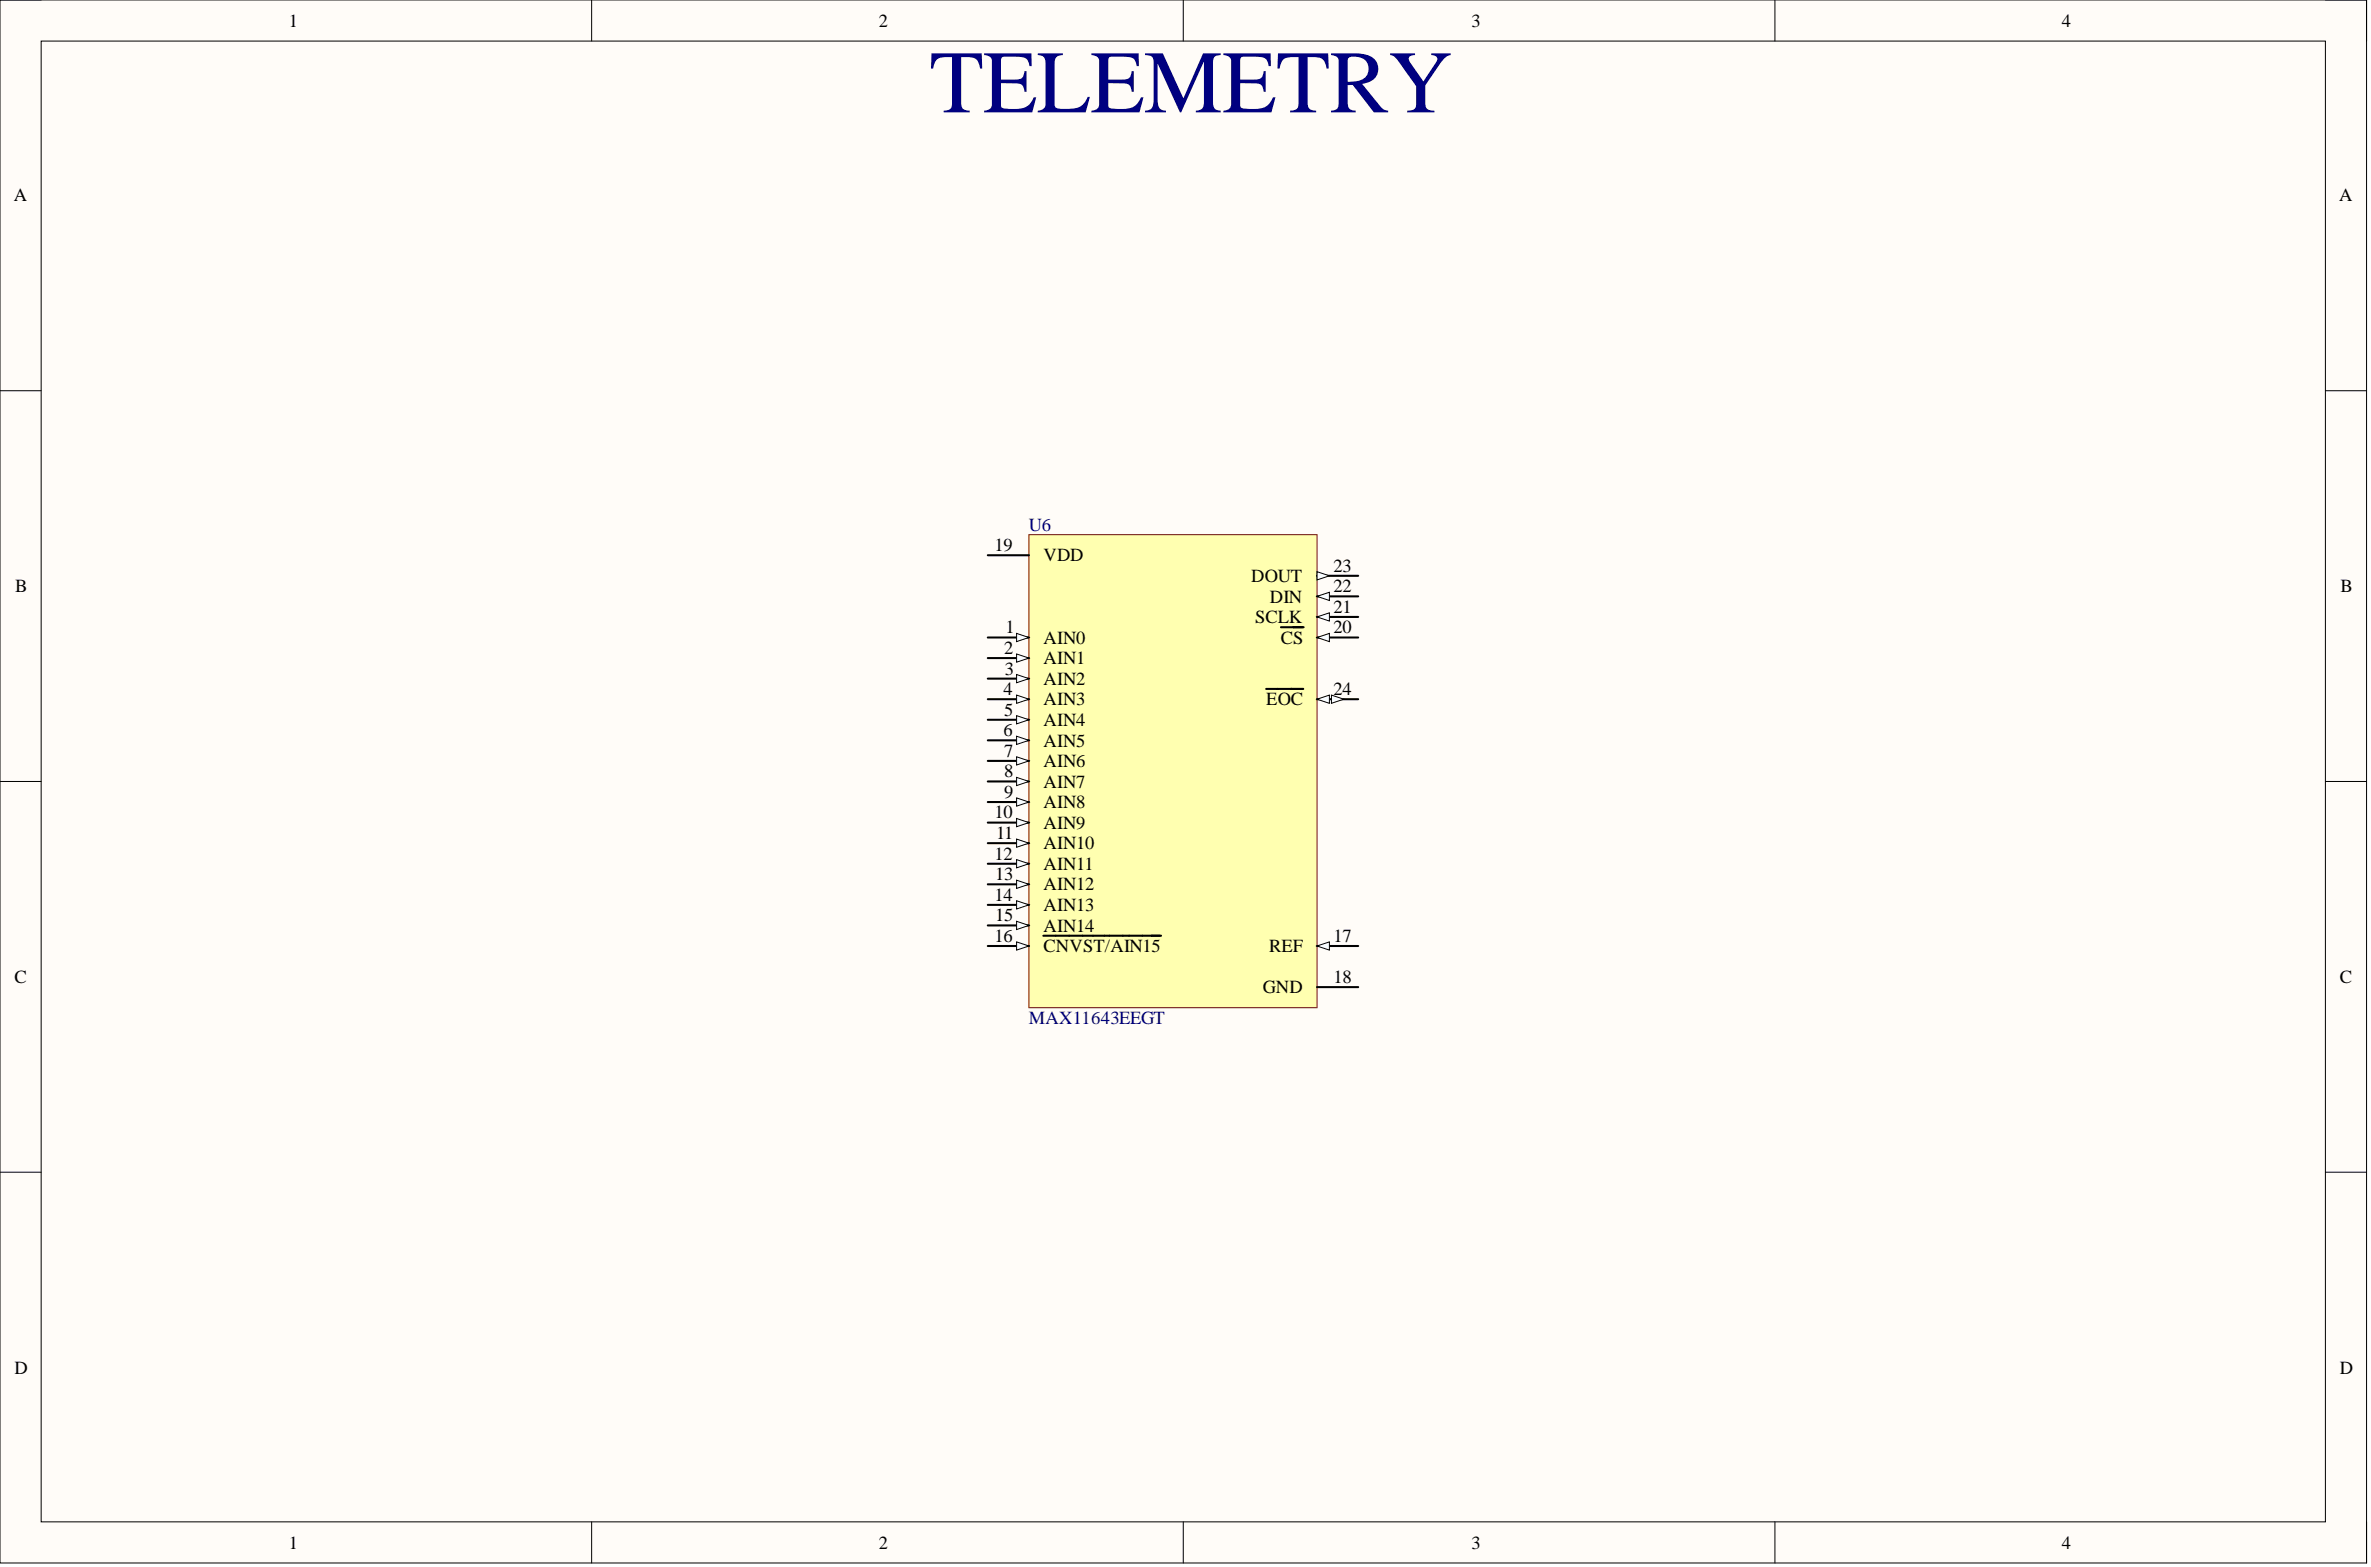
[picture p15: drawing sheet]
<svg xmlns="http://www.w3.org/2000/svg" width="292mm" height="193mm" viewBox="0 0 292 193" stroke-linecap="round" stroke-linejoin="round" font-family="sans-serif">
<defs><g id="words">
<text font-size="11" fill="#000080" x="114.5" y="13.8">TELEMETRY</text>
<g font-size="2.3">
<text x="35.6" y="3.3">1</text>
<text x="108.3" y="3.3">2</text>
<text x="181.3" y="3.3">3</text>
<text x="254" y="3.3">4</text>
<text x="1.7" y="24.8">A</text>
<text x="288.2" y="24.8">A</text>
<text x="122.5" y="67.9">19</text>
<text x="128.5" y="69.1">VDD</text>
<text x="154.1" y="71.7">DOUT</text>
<text x="164.3" y="70.4">23</text>
<text x="1.9" y="72.9">B</text>
<text x="123.9" y="78">1</text>
<text x="154.6" y="76.7">SCLK</text>
<text x="156.4" y="74.2">DIN</text>
<text x="164.3" y="72.9">22</text>
<text x="164.3" y="75.5">21</text>
<text x="164.3" y="78">20</text>
<text x="288.3" y="72.9">B</text>
<text x="123.7" y="80.5">2</text>
<text x="123.8" y="83.1">3</text>
<text x="128.5" y="79.3">AIN0</text>
<text x="128.5" y="81.8">AIN1</text>
<text x="157.8" y="79.3">CS</text>
<text x="123.6" y="85.6">4</text>
<text x="123.7" y="88.1">5</text>
<text x="128.5" y="84.3">AIN2</text>
<text x="128.5" y="86.9">AIN3</text>
<text x="128.5" y="89.4">AIN4</text>
<text x="156" y="86.9">EOC</text>
<text x="164.3" y="85.6">24</text>
<text x="123.6" y="90.7">6</text>
<text x="123.7" y="93.2">7</text>
<text x="123.7" y="95.7">8</text>
<text x="128.5" y="91.9">AIN5</text>
<text x="128.5" y="94.5">AIN6</text>
<text x="122.5" y="100.8">10</text>
<text x="123.7" y="98.3">9</text>
<text x="128.5" y="97">AIN7</text>
<text x="128.5" y="99.5">AIN8</text>
<text x="122.5" y="105.9">12</text>
<text x="122.7" y="103.3">11</text>
<text x="128.5" y="102.1">AIN9</text>
<text x="128.5" y="104.6">AIN10</text>
<text x="128.5" y="107.1">AIN11</text>
<text x="122.5" y="110.9">14</text>
<text x="122.6" y="108.4">13</text>
<text x="122.6" y="113.5">15</text>
<text x="128.5" y="109.7">AIN12</text>
<text x="128.5" y="112.2">AIN13</text>
<text x="122.5" y="116">16</text>
<text x="128.5" y="117.3">CNVST/AIN15</text>
<text x="128.5" y="114.7">AIN14</text>
<text x="156.3" y="117.3">REF</text>
<text x="164.3" y="116">17</text>
<text x="1.8" y="121.1">C</text>
<text x="155.6" y="122.3">GND</text>
<text x="164.3" y="121.1">18</text>
<text x="288.3" y="121.1">C</text>
<text x="1.8" y="169.2">D</text>
<text x="288.3" y="169.2">D</text>
<text x="35.6" y="190.7">1</text>
<text x="108.3" y="190.7">2</text>
<text x="181.3" y="190.7">3</text>
<text x="254" y="190.7">4</text>
</g>
<g font-size="2.3" fill="#000080">
<text x="126.8" y="65.3">U6</text>
<text x="126.8" y="126.1">MAX11643EEGT</text>
</g>
</g></defs>
<path d="M0 0h291.6v192.5h-291.6z" fill-rule="evenodd" fill="#fffcf8"/>
<path d="M0 0h291.6v192.5h-291.6z" fill="none" stroke="#000" stroke-width=".12"/>
<path d="M5.1 5.1h281.4v182.3h-281.4z" fill-rule="evenodd" fill="#fffcf8"/>
<g fill="none" stroke="#000" stroke-width=".12">
<path d="M0 0h5.1M72.9 0v5.1M145.8 0v5.1M218.7 0v5.1M286.5 0h5.1v5.1M5.1 5.1h281.4v182.3h-281.4zM0 48.1h5.1M286.5 48.1h5.1M0 96.2h5.1M286.5 96.2h5.1M0 144.4h5.1M286.5 144.4h5.1"/>
<path d="M72.9 187.4v5.1M145.8 187.4v5.1M218.7 187.4v5.1M291.6 187.4v5.1"/>
</g>
<path d="M126.8 65.8h35.5v58.3h-35.5z" fill-rule="evenodd" fill="#ffffb0"/>
<path d="M126.8 65.8h35.5v58.3h-35.5z" fill="none" stroke="#800000" stroke-width=".12"/>
<path d="M121.7 116.5h5.1" fill="none" stroke="#000" stroke-width=".25"/>
<path d="M125.2 116l1.6 .5-1.6 .5z" fill="#f8fcff"/>
<path d="M125.2 116l1.6 .5-1.6 .5z" fill="none" stroke="#000" stroke-width=".12"/>
<path d="M121.7 78.5h5.1M128.5 115.2h14.5" fill="none" stroke="#000" stroke-width=".25"/>
<path d="M125.2 78l1.6 .5-1.6 .5z" fill="#f8fcff"/>
<path d="M125.2 78l1.6 .5-1.6 .5z" fill="none" stroke="#000" stroke-width=".12"/>
<path d="M121.7 81h5.1" fill="none" stroke="#000" stroke-width=".25"/>
<path d="M125.2 80.5l1.6 .5-1.6 .5z" fill="#f8fcff"/>
<path d="M125.2 80.5l1.6 .5-1.6 .5z" fill="none" stroke="#000" stroke-width=".12"/>
<path d="M121.7 83.6h5.1" fill="none" stroke="#000" stroke-width=".25"/>
<path d="M125.2 83.1l1.6 .5-1.6 .5z" fill="#f8fcff"/>
<path d="M125.2 83.1l1.6 .5-1.6 .5z" fill="none" stroke="#000" stroke-width=".12"/>
<path d="M121.7 86.1h5.1" fill="none" stroke="#000" stroke-width=".25"/>
<path d="M125.2 85.6l1.6 .5-1.6 .5z" fill="#f8fcff"/>
<path d="M125.2 85.6l1.6 .5-1.6 .5z" fill="none" stroke="#000" stroke-width=".12"/>
<path d="M121.7 88.6h5.1" fill="none" stroke="#000" stroke-width=".25"/>
<path d="M125.2 88.1l1.6 .5-1.6 .5z" fill="#f8fcff"/>
<path d="M125.2 88.1l1.6 .5-1.6 .5z" fill="none" stroke="#000" stroke-width=".12"/>
<path d="M121.7 91.2h5.1" fill="none" stroke="#000" stroke-width=".25"/>
<path d="M125.2 90.7l1.6 .5-1.6 .5z" fill="#f8fcff"/>
<path d="M125.2 90.7l1.6 .5-1.6 .5z" fill="none" stroke="#000" stroke-width=".12"/>
<path d="M121.7 93.7h5.1" fill="none" stroke="#000" stroke-width=".25"/>
<path d="M125.2 93.2l1.6 .5-1.6 .5z" fill="#f8fcff"/>
<path d="M125.2 93.2l1.6 .5-1.6 .5z" fill="none" stroke="#000" stroke-width=".12"/>
<path d="M121.7 96.2h5.1" fill="none" stroke="#000" stroke-width=".25"/>
<path d="M125.2 95.7l1.6 .5-1.6 .5z" fill="#f8fcff"/>
<path d="M125.2 95.7l1.6 .5-1.6 .5z" fill="none" stroke="#000" stroke-width=".12"/>
<path d="M121.7 98.8h5.1" fill="none" stroke="#000" stroke-width=".25"/>
<path d="M125.2 98.3l1.6 .5-1.6 .5z" fill="#f8fcff"/>
<path d="M125.2 98.3l1.6 .5-1.6 .5z" fill="none" stroke="#000" stroke-width=".12"/>
<path d="M121.7 101.3h5.1" fill="none" stroke="#000" stroke-width=".25"/>
<path d="M125.2 100.8l1.6 .5-1.6 .5z" fill="#f8fcff"/>
<path d="M125.2 100.8l1.6 .5-1.6 .5z" fill="none" stroke="#000" stroke-width=".12"/>
<path d="M121.7 103.8h5.1" fill="none" stroke="#000" stroke-width=".25"/>
<path d="M125.2 103.3l1.6 .5-1.6 .5z" fill="#f8fcff"/>
<path d="M125.2 103.3l1.6 .5-1.6 .5z" fill="none" stroke="#000" stroke-width=".12"/>
<path d="M121.7 106.4h5.1" fill="none" stroke="#000" stroke-width=".25"/>
<path d="M125.2 105.9l1.6 .5-1.6 .5z" fill="#f8fcff"/>
<path d="M125.2 105.9l1.6 .5-1.6 .5z" fill="none" stroke="#000" stroke-width=".12"/>
<path d="M121.7 108.9h5.1" fill="none" stroke="#000" stroke-width=".25"/>
<path d="M125.2 108.4l1.6 .5-1.6 .5z" fill="#f8fcff"/>
<path d="M125.2 108.4l1.6 .5-1.6 .5z" fill="none" stroke="#000" stroke-width=".12"/>
<path d="M121.7 111.4h5.1" fill="none" stroke="#000" stroke-width=".25"/>
<path d="M125.2 110.9l1.6 .5-1.6 .5z" fill="#f8fcff"/>
<path d="M125.2 110.9l1.6 .5-1.6 .5z" fill="none" stroke="#000" stroke-width=".12"/>
<path d="M121.7 114h5.1" fill="none" stroke="#000" stroke-width=".25"/>
<path d="M125.2 113.5l1.6 .5-1.6 .5z" fill="#f8fcff"/>
<path d="M125.2 113.5l1.6 .5-1.6 .5z" fill="none" stroke="#000" stroke-width=".12"/>
<path d="M162.3 73.4h5" fill="none" stroke="#000" stroke-width=".25"/>
<path d="M162.3 73.4l1.5-.5v1z" fill="#f8fcff"/>
<path d="M162.3 73.4l1.5-.5v1z" fill="none" stroke="#000" stroke-width=".12"/>
<path d="M162.3 116.5h5" fill="none" stroke="#000" stroke-width=".25"/>
<path d="M162.3 116.5l1.5-.5v1z" fill="#f8fcff"/>
<path d="M162.3 116.5l1.5-.5v1z" fill="none" stroke="#000" stroke-width=".12"/>
<path d="M162.3 76h5" fill="none" stroke="#000" stroke-width=".25"/>
<path d="M162.3 76l1.5-.5v1z" fill="#f8fcff"/>
<path d="M162.3 76l1.5-.5v1z" fill="none" stroke="#000" stroke-width=".12"/>
<path d="M162.3 78.5h5" fill="none" stroke="#000" stroke-width=".25"/>
<path d="M162.3 78.5l1.5-.5v1z" fill="#f8fcff"/>
<path d="M162.3 78.5l1.5-.5v1z" fill="none" stroke="#000" stroke-width=".12"/>
<path d="M157.8 77.2h2.8M162.3 86.1h5" fill="none" stroke="#000" stroke-width=".25"/>
<path d="M162.3 86.1l1.5-.5v1z" fill="#f8fcff"/>
<path d="M162.3 86.1l1.5-.5v1z" fill="none" stroke="#000" stroke-width=".12"/>
<path d="M164 85.6l1.6 .5-1.6 .5z" fill="#f8fcff"/>
<path d="M164 85.6l1.6 .5-1.6 .5z" fill="none" stroke="#000" stroke-width=".12"/>
<path d="M121.7 68.4h5.1M162.3 70.9h5M156 84.8h4.6" fill="none" stroke="#000" stroke-width=".25"/>
<path d="M162.3 70.4l1.5 .5-1.5 .5z" fill="#f8fcff"/>
<path d="M162.3 70.4l1.5 .5-1.5 .5z" fill="none" stroke="#000" stroke-width=".12"/>
<path d="M162.3 121.6h5" fill="none" stroke="#000" stroke-width=".25"/>
<use href="#words"/>
</svg>
